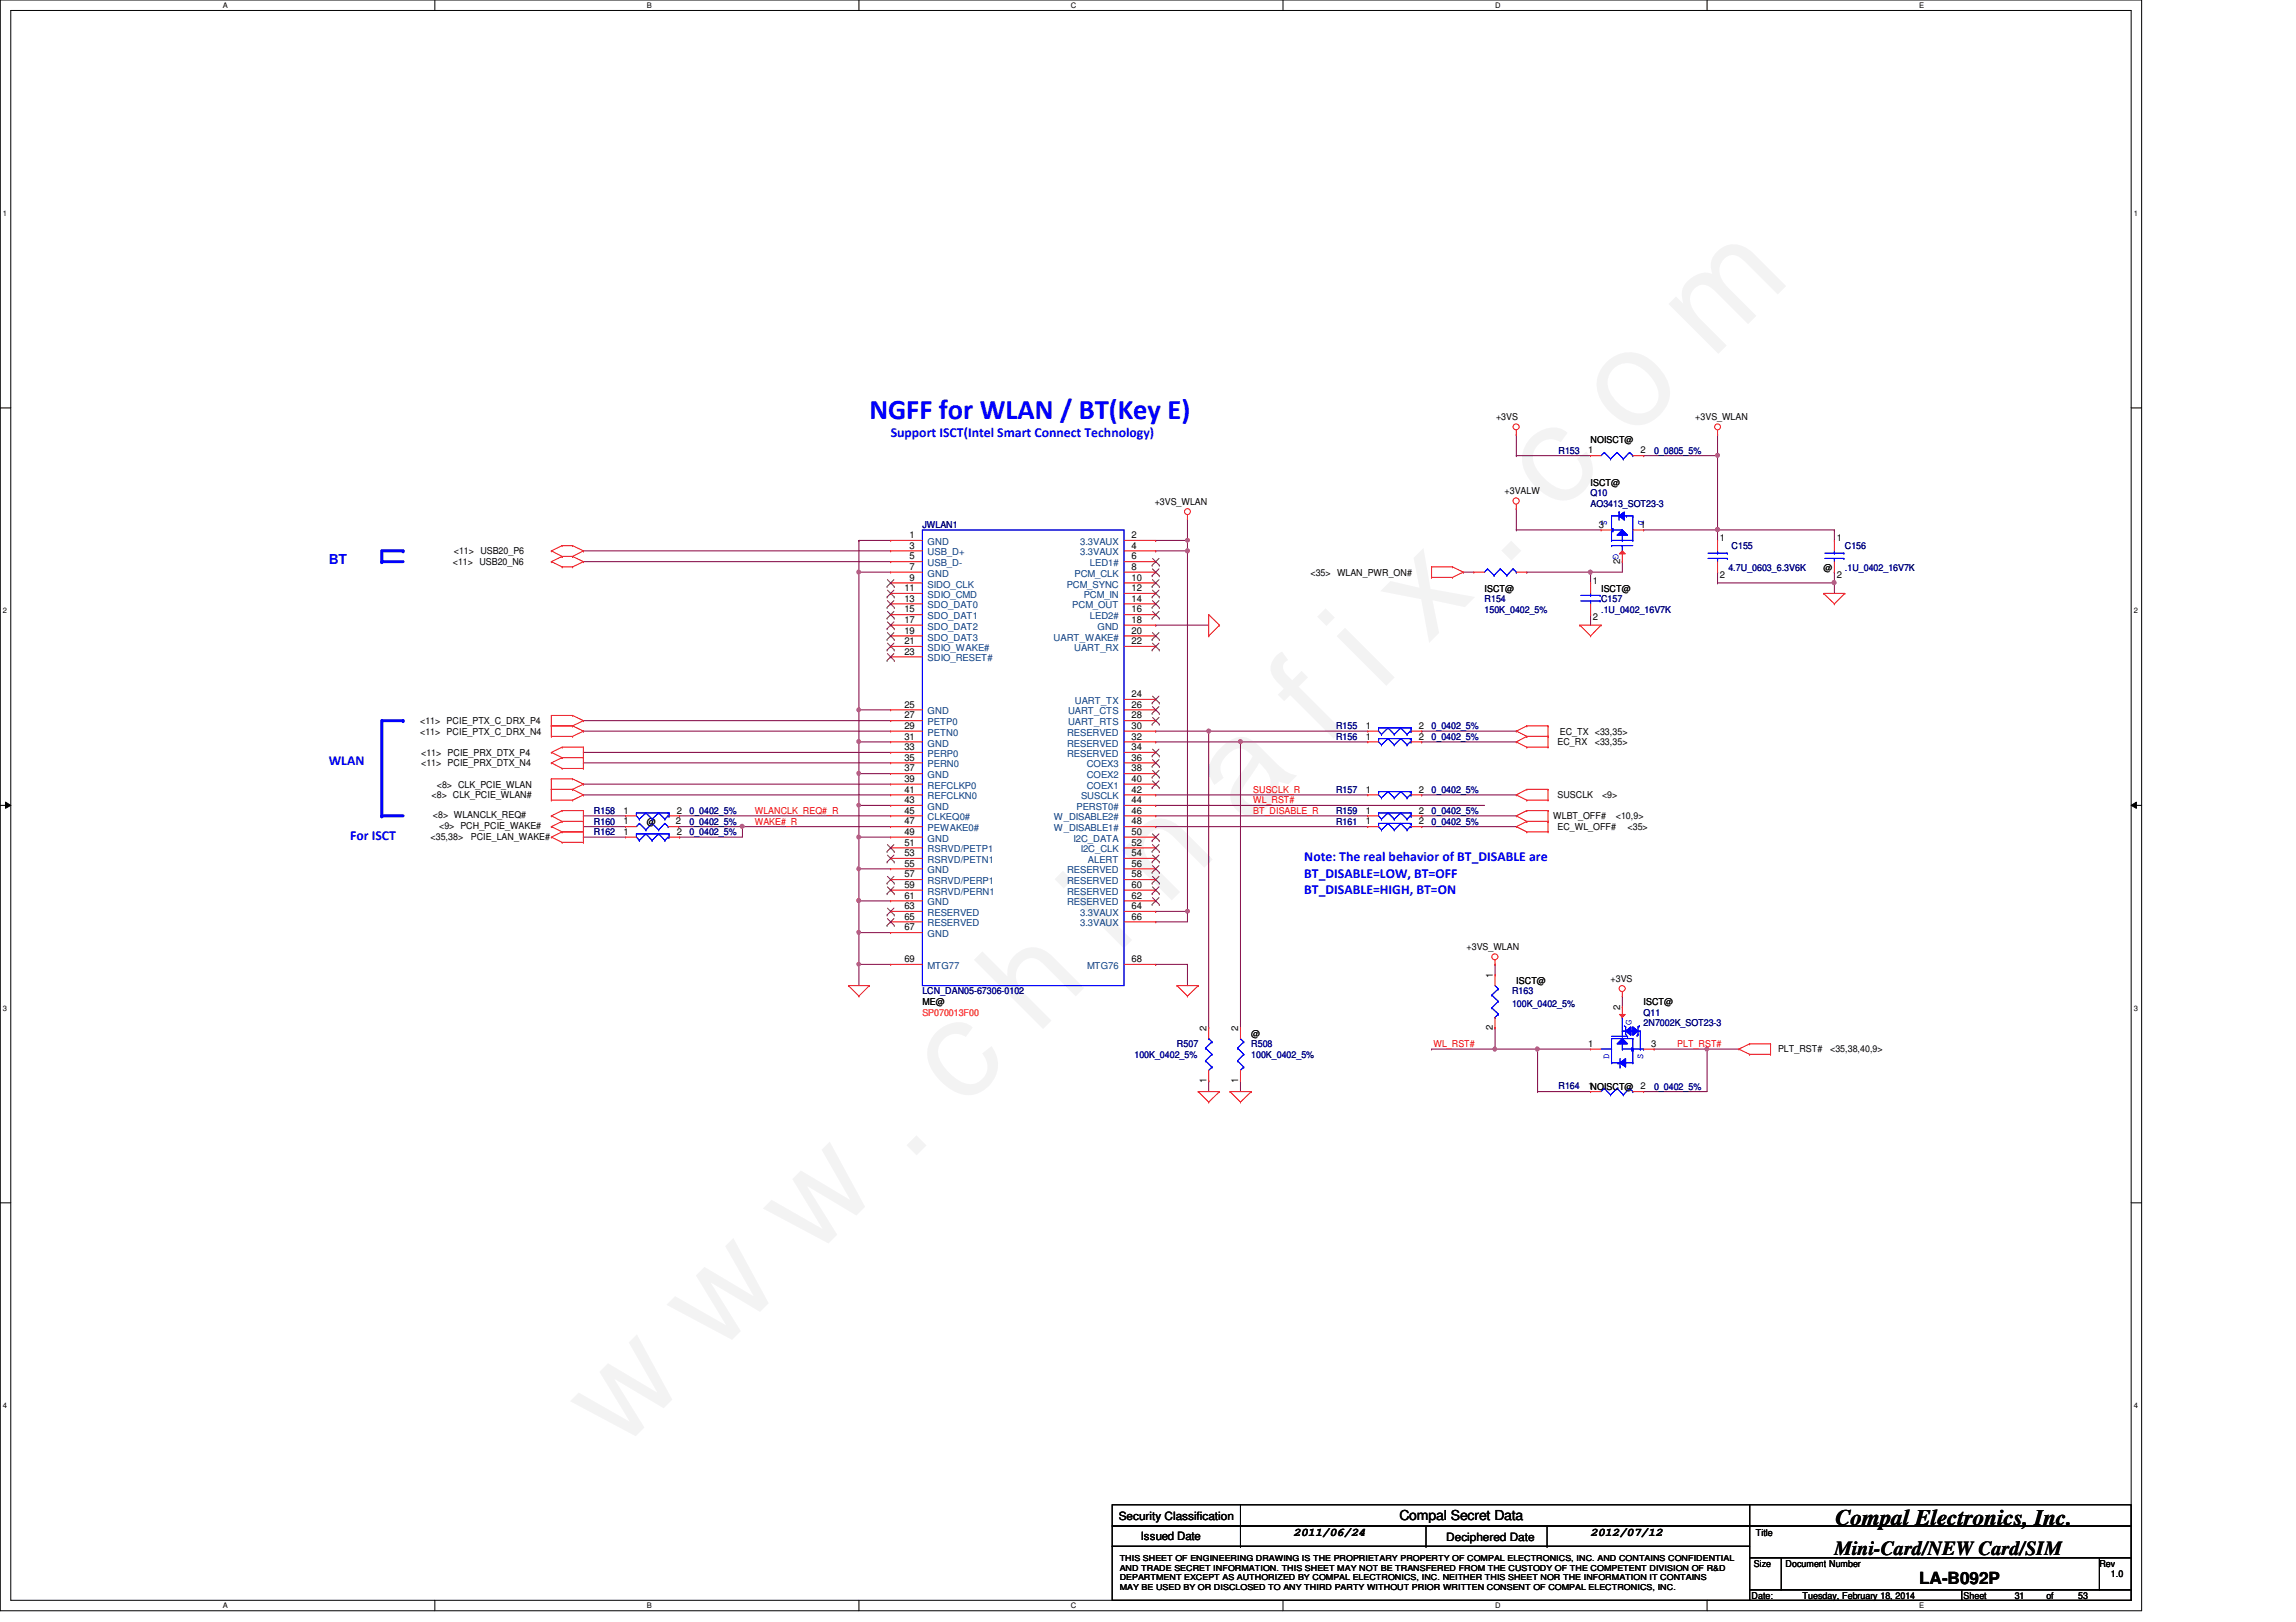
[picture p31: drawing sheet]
<svg xmlns="http://www.w3.org/2000/svg" width="297mm" height="210mm" viewBox="0 0 297 210" stroke-linecap="round" stroke-linejoin="round" font-family="sans-serif">
<defs><g id="words">
<text font-size="17.6" fill="#f0f" x="80.1" y="188" transform="rotate(-45 80.1 188)">w w w . c h i n a f i x . c o m</text>
<text font-size="3.7" fill="#00f" x="112.5" y="54.2">NGFF for WLAN / BT(Key E)</text>
<text font-size="2.9" x="237.4" y="197.4">Compal Electronics, Inc.</text>
<text font-size="2.6" x="237.3" y="201.2">Mini-Card/NEW Card/SIM</text>
<text font-size="2.2" x="248.3" y="205">LA-B092P</text>
<g font-size="1.8" fill="#00f">
<text x="115.2" y="56.6">Support ISCT(Intel Smart Connect Technology)</text>
<text x="42.5" y="72.9">BT</text>
<text x="42.5" y="99.1">WLAN</text>
<text x="45.3" y="108.7">For ISCT</text>
<text x="168.7" y="111.4">Note: The real behavior of BT_DISABLE are</text>
<text x="168.7" y="113.6">BT_DISABLE=LOW, BT=OFF</text>
<text x="168.7" y="115.7">BT_DISABLE=HIGH, BT=ON</text>
</g>
<text font-size="1.8" x="181.1" y="196.8">Compal Secret Data</text>
<g font-size="1.5">
<text x="144.7" y="196.6">Security Classification</text>
<text x="147.6" y="199.3">Issued Date</text>
<text x="167.3" y="198.7">2011/06/24</text>
<text x="187.1" y="199.4">Deciphered Date</text>
<text x="205.8" y="198.7">2012/07/12</text>
</g>
<g font-size="1.2">
<text x="193.5" y="54.4">+3VS</text>
<text x="205.5" y="58.7">1</text>
<text x="205.8" y="57.4">NOISCT@</text>
<text x="212.2" y="58.7">2</text>
<text x="219.3" y="54.4">+3VS_WLAN</text>
<text x="149.4" y="65.3">+3VS_WLAN</text>
<text x="194.6" y="64">+3VALW</text>
<text x="205.8" y="62.9">ISCT@</text>
<text x="58.7" y="71.8">&lt;11&gt; USB20_P6</text>
<text x="117.7" y="69.6">1</text>
<text x="117.7" y="71">3</text>
<text x="146.4" y="69.6">2</text>
<text x="146.4" y="71">4</text>
<text x="206.8" y="68.3">3</text>
<text x="212.2" y="68.3">1</text>
<text x="222.5" y="70.1">1</text>
<text x="237.6" y="70.1">1</text>
<text x="58.6" y="73.2">&lt;11&gt; USB20_N6</text>
<text x="117" y="76.5">11</text>
<text x="117" y="77.9">13</text>
<text x="117.7" y="72.4">5</text>
<text x="117.7" y="73.7">7</text>
<text x="117.7" y="75.1">9</text>
<text x="146.4" y="72.4">6</text>
<text x="146.4" y="73.7">8</text>
<text x="146.4" y="75.1">10</text>
<text x="146.4" y="76.5">12</text>
<text x="146.4" y="77.9">14</text>
<text x="169.5" y="74.5">&lt;35&gt; WLAN_PWR_ON#</text>
<text x="192.1" y="76.6">ISCT@</text>
<text x="206.1" y="75.6">1</text>
<text x="207.1" y="76.6">ISCT@</text>
<text x="209.6" y="72.9" transform="rotate(-90 209.6 72.9)">2</text>
<text x="222.5" y="74.8">2</text>
<text x="235.9" y="73.8">@</text>
<text x="237.6" y="74.8">2</text>
<text x="117" y="79.2">15</text>
<text x="117" y="80.6">17</text>
<text x="117" y="82">19</text>
<text x="117" y="83.4">21</text>
<text x="146.4" y="79.2">16</text>
<text x="146.4" y="80.6">18</text>
<text x="146.4" y="82">20</text>
<text x="146.4" y="83.4">22</text>
<text x="206.1" y="80.3">2</text>
<text x="117" y="84.7">23</text>
<text x="54.4" y="95.1">&lt;11&gt; PCIE_PTX_C_DRX_N4</text>
<text x="54.4" y="93.7">&lt;11&gt; PCIE_PTX_C_DRX_P4</text>
<text x="117" y="91.6">25</text>
<text x="117" y="93">27</text>
<text x="117" y="94.3">29</text>
<text x="117" y="95.7">31</text>
<text x="146.4" y="90.2">24</text>
<text x="146.4" y="91.6">26</text>
<text x="146.4" y="93">28</text>
<text x="146.4" y="94.3">30</text>
<text x="146.4" y="95.7">32</text>
<text x="176.7" y="94.3">1</text>
<text x="176.7" y="95.7">1</text>
<text x="183.6" y="94.3">2</text>
<text x="183.6" y="95.7">2</text>
<text x="201.8" y="95.1">EC_TX &lt;33,35&gt;</text>
<text x="54.5" y="97.8">&lt;11&gt; PCIE_PRX_DTX_P4</text>
<text x="54.5" y="99.2">&lt;11&gt; PCIE_PRX_DTX_N4</text>
<text x="56.5" y="101.9">&lt;8&gt; CLK_PCIE_WLAN</text>
<text x="117" y="97.1">33</text>
<text x="117" y="98.4">35</text>
<text x="117" y="99.8">37</text>
<text x="117" y="101.2">39</text>
<text x="146.4" y="97.1">34</text>
<text x="146.4" y="98.4">36</text>
<text x="146.4" y="99.8">38</text>
<text x="146.4" y="101.2">40</text>
<text x="201.5" y="96.4">EC_RX</text>
<text x="206.3" y="96.4">&lt;33,35&gt;</text>
<text x="55.8" y="103.3">&lt;8&gt; CLK_PCIE_WLAN#</text>
<text x="56" y="105.9">&lt;8&gt; WLANCLK_REQ#</text>
<text x="56.8" y="107.3">&lt;9&gt; PCH_PCIE_WAKE#</text>
<text x="80.7" y="106.7">1</text>
<text x="80.7" y="105.3">1</text>
<text x="83.7" y="106.7">@</text>
<text x="87.4" y="106.7">2</text>
<text x="87.5" y="105.3">2</text>
<text x="117" y="102.6">41</text>
<text x="117" y="103.9">43</text>
<text x="117" y="105.3">45</text>
<text x="117" y="106.7">47</text>
<text x="146.4" y="102.6">42</text>
<text x="146.4" y="103.9">44</text>
<text x="146.4" y="105.3">46</text>
<text x="146.4" y="106.7">48</text>
<text x="176.7" y="102.6">1</text>
<text x="176.7" y="105.3">1</text>
<text x="176.7" y="106.7">1</text>
<text x="183.6" y="102.6">2</text>
<text x="183.6" y="105.3">2</text>
<text x="183.6" y="106.7">2</text>
<text x="201" y="106">WLBT_OFF#</text>
<text x="201.5" y="107.4">EC_WL_OFF#</text>
<text x="201.5" y="103.3">SUSCLK</text>
<text x="207.3" y="103.3">&lt;9&gt;</text>
<text x="209" y="106">&lt;10,9&gt;</text>
<text x="210.6" y="107.4">&lt;35&gt;</text>
<text x="55.7" y="108.7">&lt;35,38&gt;</text>
<text x="60.9" y="108.7">PCIE_LAN_WAKE#</text>
<text x="80.7" y="108">1</text>
<text x="87.5" y="108">2</text>
<text x="117" y="108">49</text>
<text x="117" y="109.4">51</text>
<text x="117" y="110.8">53</text>
<text x="117" y="112.1">55</text>
<text x="117" y="113.5">57</text>
<text x="146.4" y="108">50</text>
<text x="146.4" y="109.4">52</text>
<text x="146.4" y="110.8">54</text>
<text x="146.4" y="112.1">56</text>
<text x="146.4" y="113.5">58</text>
<text x="117" y="114.9">59</text>
<text x="117" y="116.3">61</text>
<text x="117" y="117.6">63</text>
<text x="117" y="119">65</text>
<text x="146.4" y="114.9">60</text>
<text x="146.4" y="116.3">62</text>
<text x="146.4" y="117.6">64</text>
<text x="146.4" y="119">66</text>
<text x="117" y="120.4">67</text>
<text x="117" y="124.5">69</text>
<text x="146.4" y="124.5">68</text>
<text x="189.7" y="122.9">+3VS_WLAN</text>
<text x="119.3" y="130">ME@</text>
<text x="193.1" y="126.6" transform="rotate(-90 193.1 126.6)">1</text>
<text x="196.2" y="127.3">ISCT@</text>
<text x="208.4" y="127">+3VS</text>
<text x="209.6" y="130.7" transform="rotate(-90 209.6 130.7)">2</text>
<text x="212.6" y="130">ISCT@</text>
<text x="156.1" y="133.4" transform="rotate(-90 156.1 133.4)">2</text>
<text x="160.2" y="133.4" transform="rotate(-90 160.2 133.4)">2</text>
<text x="161.9" y="134.2">@</text>
<text x="193.1" y="133.3" transform="rotate(-90 193.1 133.3)">2</text>
<text x="205.5" y="135.5">1</text>
<text x="213.6" y="135.5">3</text>
<text x="230" y="136.1">PLT_RST#</text>
<text x="236.8" y="136.1">&lt;35,38,40,9&gt;</text>
<text x="156.1" y="140.2" transform="rotate(-90 156.1 140.2)">1</text>
<text x="160.2" y="140.2" transform="rotate(-90 160.2 140.2)">1</text>
<text x="205.5" y="141">1NOISCT@</text>
<text x="212.2" y="141">2</text>
<text x="226.9" y="202.7">Size</text>
<text x="227.2" y="198.8">Title</text>
<text x="231" y="202.7">Document Number</text>
<text x="271.6" y="202.7">Rev</text>
<text x="226.6" y="206.9">Date:</text>
<text x="233.2" y="206.9">Tuesday, February 18, 2014</text>
<text x="254" y="206.9">Sheet</text>
<text x="260.6" y="206.9">31</text>
<text x="264.7" y="206.9">of</text>
<text x="268.9" y="206.9">53</text>
<text x="273.1" y="204.1">1.0</text>
</g>
<g font-size="1.2" fill="#000080">
<text x="201.6" y="58.7">R153</text>
<text x="214" y="58.7">0_0805_5%</text>
<text x="205.8" y="64.2">Q10</text>
<text x="205.8" y="65.6">AO3413_SOT23-3</text>
<text x="119.3" y="68.3">JWLAN1</text>
<text x="224" y="71.1">C155</text>
<text x="238.7" y="71.1">C156</text>
<text x="192.1" y="77.9">R154</text>
<text x="207.1" y="77.9">C157</text>
<text x="223.6" y="73.8">4.7U_0603_6.3V6K</text>
<text x="238.7" y="73.8">.1U_0402_16V7K</text>
<text x="192.1" y="79.3">150K_0402_5%</text>
<text x="207.1" y="79.3">.1U_0402_16V7K</text>
<text x="172.8" y="94.4">R155</text>
<text x="172.8" y="95.8">R156</text>
<text x="185.2" y="94.4">0_0402_5%</text>
<text x="185.2" y="95.8">0_0402_5%</text>
<text x="76.8" y="106.7">R160</text>
<text x="76.8" y="105.4">R158</text>
<text x="89.2" y="106.7">0_0402_5%</text>
<text x="89.2" y="105.4">0_0402_5%</text>
<text x="172.8" y="102.6">R157</text>
<text x="172.8" y="105.4">R159</text>
<text x="172.8" y="106.7">R161</text>
<text x="185.2" y="102.6">0_0402_5%</text>
<text x="185.2" y="105.4">0_0402_5%</text>
<text x="185.2" y="106.7">0_0402_5%</text>
<text x="76.8" y="108.1">R162</text>
<text x="89.2" y="108.1">0_0402_5%</text>
<text x="119.3" y="128.7">LCN_DAN05-67306-0102</text>
<text x="195.6" y="128.7">R163</text>
<text x="195.6" y="130.3">100K_0402_5%</text>
<text x="212.6" y="131.4">Q11</text>
<text x="146.8" y="136.9">100K_0402_5%</text>
<text x="152.3" y="135.6">R507</text>
<text x="161.9" y="135.6">R508</text>
<text x="161.9" y="136.9">100K_0402_5%</text>
<text x="212.6" y="132.8">2N7002K_SOT23-3</text>
<text x="201.6" y="140.9">R164</text>
<text x="214" y="141">0_0402_5%</text>
</g>
<g font-size="1.2" fill="#004080">
<text x="120" y="70.5">GND</text>
<text x="120" y="71.9">USB_D+</text>
<text x="139.7" y="70.5">3.3VAUX</text>
<text x="139.7" y="71.9">3.3VAUX</text>
<text x="120" y="73.3">USB_D-</text>
<text x="120" y="74.6">GND</text>
<text x="120" y="76">SIDO_CLK</text>
<text x="120" y="77.4">SDIO_CMD</text>
<text x="138" y="76">PCM_SYNC</text>
<text x="139" y="74.6">PCM_CLK</text>
<text x="140.2" y="77.4">PCM_IN</text>
<text x="141" y="73.3">LED1#</text>
<text x="120" y="78.7">SDO_DAT0</text>
<text x="120" y="80.1">SDO_DAT1</text>
<text x="120" y="81.5">SDO_DAT2</text>
<text x="120" y="82.9">SDO_DAT3</text>
<text x="136.3" y="82.9">UART_WAKE#</text>
<text x="138.7" y="78.7">PCM_OUT</text>
<text x="141" y="80.1">LED2#</text>
<text x="142" y="81.5">GND</text>
<text x="120" y="84.2">SDIO_WAKE#</text>
<text x="120" y="85.6">SDIO_RESET#</text>
<text x="139" y="84.2">UART_RX</text>
<text x="120" y="92.5">GND</text>
<text x="120" y="93.9">PETP0</text>
<text x="120" y="95.2">PETN0</text>
<text x="138" y="95.2">RESERVED</text>
<text x="138.2" y="92.5">UART_CTS</text>
<text x="138.2" y="93.9">UART_RTS</text>
<text x="139.1" y="91.1">UART_TX</text>
<text x="120" y="96.6">GND</text>
<text x="120" y="98">PERP0</text>
<text x="120" y="99.3">PERN0</text>
<text x="120" y="100.7">GND</text>
<text x="138" y="96.6">RESERVED</text>
<text x="138" y="98">RESERVED</text>
<text x="140.6" y="99.3">COEX3</text>
<text x="140.6" y="100.7">COEX2</text>
<text x="120" y="102.1">REFCLKP0</text>
<text x="120" y="103.5">REFCLKN0</text>
<text x="120" y="104.8">GND</text>
<text x="120" y="106.2">CLKEQ0#</text>
<text x="120" y="107.6">PEWAKE0#</text>
<text x="136.4" y="106.2">W_DISABLE2#</text>
<text x="136.4" y="107.6">W_DISABLE1#</text>
<text x="139.3" y="104.8">PERST0#</text>
<text x="139.9" y="103.5">SUSCLK</text>
<text x="140.6" y="102.1">COEX1</text>
<text x="120" y="108.9">GND</text>
<text x="120" y="110.3">RSRVD/PETP1</text>
<text x="120" y="111.7">RSRVD/PETN1</text>
<text x="120" y="113">GND</text>
<text x="138" y="113">RESERVED</text>
<text x="138.9" y="108.9">I2C_DATA</text>
<text x="139.8" y="110.3">I2C_CLK</text>
<text x="140.8" y="111.7">ALERT</text>
<text x="120" y="114.4">RSRVD/PERP1</text>
<text x="120" y="115.8">RSRVD/PERN1</text>
<text x="120" y="117.2">GND</text>
<text x="120" y="118.5">RESERVED</text>
<text x="120" y="119.9">RESERVED</text>
<text x="138" y="114.4">RESERVED</text>
<text x="138" y="115.8">RESERVED</text>
<text x="138" y="117.2">RESERVED</text>
<text x="139.7" y="118.5">3.3VAUX</text>
<text x="139.7" y="119.9">3.3VAUX</text>
<text x="120" y="121.3">GND</text>
<text x="120" y="125.4">MTG77</text>
<text x="140.6" y="125.4">MTG76</text>
</g>
<g font-size="1.2" fill="#00f">
<text x="207.2" y="67.3" transform="rotate(90 207.2 67.3)">S</text>
<text x="208.7" y="71.7" transform="rotate(90 208.7 71.7)">G</text>
<text x="212" y="67.3" transform="rotate(90 212 67.3)">D</text>
<text x="208.2" y="137" transform="rotate(-90 208.2 137)">D</text>
<text x="211.1" y="132.6" transform="rotate(-90 211.1 132.6)">G</text>
<text x="212.6" y="137" transform="rotate(-90 212.6 137)">S</text>
</g>
<g font-size="1.2" fill="#f00">
<text x="97.7" y="106.7">WAKE#_R</text>
<text x="97.7" y="105.3">WLANCLK_REQ#_R</text>
<text x="162.1" y="104">WL_RST#</text>
<text x="162.1" y="105.3">BT_DISABLE_R</text>
<text x="162.1" y="102.6">SUSCLK_R</text>
<text x="185.5" y="135.5">WL_RST#</text>
<text x="217" y="135.5">PLT_RST#</text>
</g>
<text font-size="1.2" fill="#ff8000" x="119.3" y="131.4">SP070013F00</text>
<g font-size="1.1">
<text x="144.9" y="203.2">AND TRADE SECRET INFORMATION. THIS SHEET MAY NOT BE TRANSFERED FROM THE CUSTODY OF THE COMPETENT DIVISION OF R&amp;D</text>
<text x="144.9" y="202">THIS SHEET OF ENGINEERING DRAWING IS THE PROPRIETARY PROPERTY OF COMPAL ELECTRONICS, INC. AND CONTAINS CONFIDENTIAL</text>
<text x="144.9" y="204.5">DEPARTMENT EXCEPT AS AUTHORIZED BY COMPAL ELECTRONICS, INC. NEITHER THIS SHEET NOR THE INFORMATION IT CONTAINS</text>
<text x="144.9" y="205.7">MAY BE USED BY OR DISCLOSED TO ANY THIRD PARTY WITHOUT PRIOR WRITTEN CONSENT OF COMPAL ELECTRONICS, INC.</text>
</g>
<g font-size="1">
<text x="28.8" y="1">A</text>
<text x="83.7" y="1">B</text>
<text x="138.6" y="1">C</text>
<text x="193.4" y="1">D</text>
<text x="248.3" y="1">E</text>
<text x=".4" y="27.9">1</text>
<text x="276.1" y="27.9">1</text>
<text x=".4" y="79.4">2</text>
<text x="276.1" y="79.4">2</text>
<text x=".4" y="130.8">3</text>
<text x="276.1" y="130.8">3</text>
<text x=".4" y="182.2">4</text>
<text x="276.1" y="182.2">4</text>
<text x="28.8" y="208.1">A</text>
<text x="83.7" y="208.1">B</text>
<text x="138.6" y="208.1">C</text>
<text x="193.4" y="208.1">D</text>
<text x="248.3" y="208.1">E</text>
</g>
</g></defs>
<path d="M0 0h277.1v208.4h-277.1zM1.4 1.4h274.3v205.7h-274.3z" fill="none" stroke="#000" stroke-width=".13"/>
<g fill="#fff">
<path d="M28.8 .1h.7v1.1h-.7z"/>
<path d="M28.8 207.2h.7v1.1h-.7z"/>
</g>
<path d="M56.3 0v1.4M56.3 207.1v1.3" fill="none" stroke="#000" stroke-width=".13"/>
<g fill="#fff">
<path d="M83.7 .1h.6v1.1h-.6z"/>
<path d="M83.7 207.2h.6v1.1h-.6z"/>
</g>
<path d="M111.1 0v1.4M111.1 207.1v1.3" fill="none" stroke="#000" stroke-width=".13"/>
<g fill="#fff">
<path d="M138.6 .1h.7v1.1h-.7z"/>
<path d="M138.6 207.2h.7v1.1h-.7z"/>
</g>
<path d="M166 0v1.4M166 207.1v1.3" fill="none" stroke="#000" stroke-width=".13"/>
<g fill="#fff">
<path d="M193.4 .1h.7v1.1h-.7z"/>
<path d="M193.4 207.2h.7v1.1h-.7z"/>
</g>
<path d="M220.8 0v1.4M220.8 207.1v1.3" fill="none" stroke="#000" stroke-width=".13"/>
<g fill="#fff">
<path d="M248.3 .1h.6v1.1h-.6z"/>
<path d="M248.3 207.2h.6v1.1h-.6z"/>
<path d="M.4 27.1h.5v1.1h-.5z"/>
<path d="M276.1 27.1h.5v1.1h-.5z"/>
<path d="M.4 78.5h.5v1.1h-.5z"/>
<path d="M276.1 78.5h.5v1.1h-.5z"/>
</g>
<path d="M0 52.8h1.4M275.7 52.8h1.4" fill="none" stroke="#000" stroke-width=".13"/>
<g fill="#fff">
<path d="M.4 129.9h.5v1.1h-.5z"/>
<path d="M276.1 129.9h.5v1.1h-.5z"/>
</g>
<path d="M0 104.2h1.4M.7 103.8l.7 .4-.7 .4zM275.7 104.2l.7-.4v.8zM275.7 104.2h1.4" fill="none" stroke="#000" stroke-width=".13"/>
<path d="M.7 103.8l.7 .4-.7 .4zM275.7 104.2l.7-.4v.8z" fill="#000"/>
<g fill="#fff">
<path d="M.4 181.4h.5v1.1h-.5z"/>
<path d="M276.1 181.4h.5v1.1h-.5z"/>
</g>
<path d="M0 155.7h1.4M275.7 155.7h1.4" fill="none" stroke="#000" stroke-width=".13"/>
<path d="M49.4 71.3h2.8" fill="none" stroke="#00f" stroke-width=".38"/>
<circle cx="52.2" cy="71.3" r=".19" fill="#00f"/>
<path d="M49.4 72.7h2.8" fill="none" stroke="#00f" stroke-width=".38"/>
<circle cx="49.4" cy="72.7" r=".19" fill="#00f"/>
<path d="M49.4 71.3v1.4" fill="none" stroke="#00f" stroke-width=".38"/>
<circle cx="49.4" cy="72.7" r=".19" fill="#00f"/>
<path d="M49.4 93.3h2.8" fill="none" stroke="#00f" stroke-width=".38"/>
<circle cx="52.2" cy="93.3" r=".19" fill="#00f"/>
<path d="M49.4 93.3v12.3" fill="none" stroke="#00f" stroke-width=".38"/>
<circle cx="49.4" cy="105.6" r=".19" fill="#00f"/>
<path d="M49.4 105.6h2.8" fill="none" stroke="#00f" stroke-width=".38"/>
<circle cx="49.4" cy="105.6" r=".19" fill="#00f"/>
<g fill="none" stroke="#800040" stroke-width=".13">
<path d="M75.5 72.7h39.7M75.5 71.3h39.7M153.6 71.3v46.6M222.2 68.6h15.1M222.2 75.4h15.1M237.3 75.4h.1M237.3 68.6h.1M237.3 68.6v1.3M237.3 75.4v1.4M75.5 97.4h39.7M75.5 98.7h39.7M75.5 93.3h39.7"/>
<path d="M75.5 94.6h39.7M75.5 102.9h39.7M75.5 101.5h39.7M149.5 104.2h42.6"/>
</g>
<circle cx="237.3" cy="75.4" r=".26" fill="#f0f"/>
<circle cx="237.3" cy="75.4" r=".26" fill="none" stroke="#f0f" stroke-width=".13"/>
<path d="M237.3 74h.1M237.3 74v1.4M156.4 94.6v38.4M160.5 96v37" fill="none" stroke="#800040" stroke-width=".13"/>
<path d="M237.3 78.1h.1M237.3 69.9h.1M237.3 74h.1M237.3 69.9v1.4M237.3 72.7v1.3M238.7 76.8h.1M238.7 76.8h-2.8l1.4 1.3M238.7 76.8l-1.4 1.3" fill="none" stroke="#f00" stroke-width=".13"/>
<g fill="none" stroke="#000" stroke-width=".13">
<path d="M143.9 194.7h82.5v2.8h-82.5zM143.9 197.5h82.5v2.6h-82.5zM160.5 197.5h.1M160.5 194.7v5.4M184.5 197.5v2.6M200.1 197.5v2.6M226.4 194.7h49.3v2.8h-49.3zM226.4 197.5h49.3v4.1h-49.3zM143.9 200.1h82.5v7h-82.5zM160.5 200.1h.1M184.5 200.1h.1M200.1 200.1h.1"/>
<path d="M226.4 201.6h4.1v4.1h-4.1zM226.4 205.7h27.4v1.4h-27.4zM230.5 201.6h41.1v4.1h-41.1zM253.8 205.7h21.9v1.4h-21.9zM271.6 201.6h4.1v4.1h-4.1z"/>
</g>
<path d="M119.3 68.6h26.1v59h-26.1zM236.1 72.3h2.4M236.1 71.6h2.4M237.3 71.6h.1M237.3 72.3h.1M237.3 71.3v.3M237.3 72.3v.4M238.5 72.3h.1M238.5 71.6h.1" fill="none" stroke="#00f" stroke-width=".13"/>
<circle cx="237.3" cy="75.4" r=".26" fill="#f0f"/>
<circle cx="237.3" cy="75.4" r=".26" fill="none" stroke="#f0f" stroke-width=".13"/>
<use href="#words"/>
</svg>
